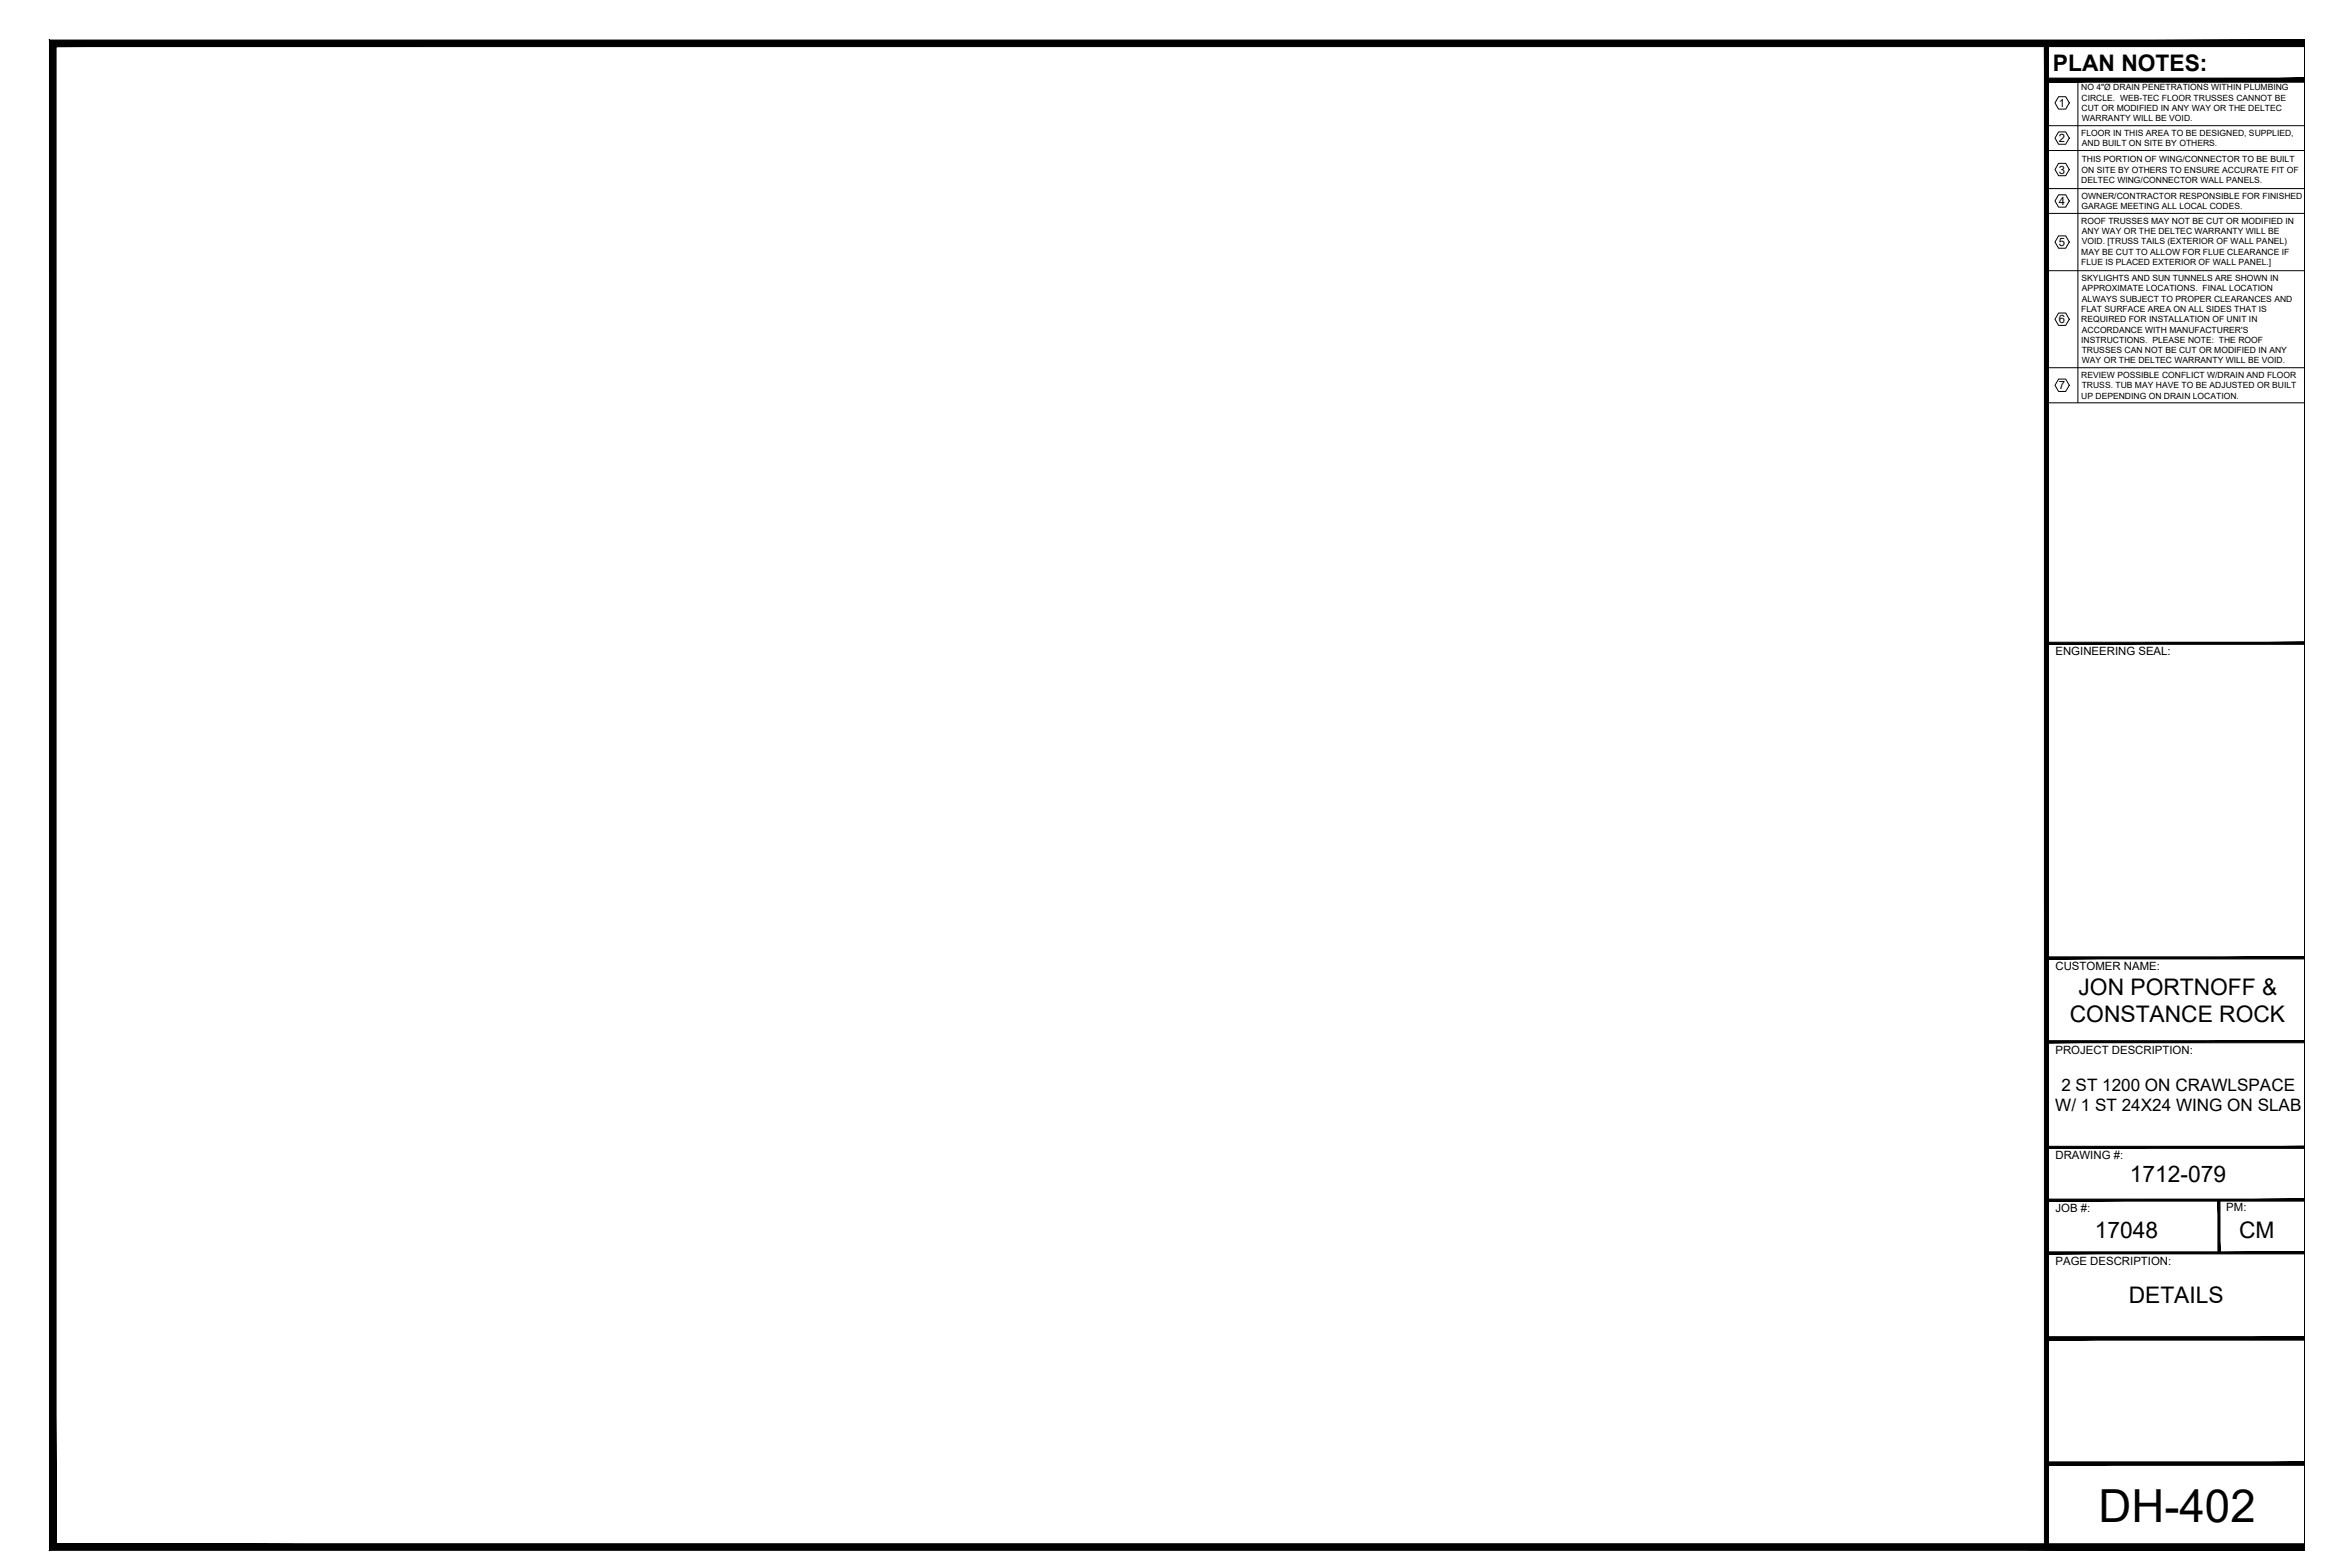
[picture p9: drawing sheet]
<svg xmlns="http://www.w3.org/2000/svg" width="914mm" height="610mm" viewBox="0 0 914 610" stroke-linecap="round" stroke-linejoin="round" font-family="sans-serif">
<defs><g id="words">
<text font-size="17.7" x="816.6" y="592">DH-402</text>
<g font-size="8.9">
<text x="798.8" y="27.7">PLAN NOTES:</text>
<text x="808.8" y="386.9">JON PORTNOFF &amp;</text>
<text x="805.4" y="397.6">CONSTANCE ROCK</text>
<text x="828.7" y="459.8">1712-079</text>
<text x="815.2" y="481.6">17048</text>
<text x="871.2" y="481.4">CM</text>
<text x="828.3" y="507">DETAILS</text>
</g>
<g font-size="6.7">
<text x="802.1" y="424.3">2 ST 1200 ON CRAWLSPACE</text>
<text x="799.7" y="432.3">W/ 1 ST 24X24 WING ON SLAB</text>
</g>
<g font-size="4.4">
<text x="801.2" y="41.6">1</text>
<text x="801.2" y="55.3">2</text>
<text x="801.2" y="67.5">3</text>
<text x="801.2" y="79.8">4</text>
<text x="801.2" y="95.7">5</text>
<text x="801.2" y="125.8">6</text>
<text x="801.2" y="151.5">7</text>
<text x="799.8" y="254.9">ENGINEERING SEAL:</text>
<text x="799.8" y="377.4">CUSTOMER NAME:</text>
<text x="799.8" y="409.9">PROJECT DESCRIPTION:</text>
<text x="799.8" y="451">DRAWING #:</text>
<text x="799.8" y="471.5">JOB #:</text>
<text x="866.3" y="471.2">PM:</text>
<text x="799.8" y="492">PAGE DESCRIPTION:</text>
</g>
<g font-size="3.3">
<text x="809.9" y="35.2">NO 4&quot;Ø DRAIN PENETRATIONS WITHIN PLUMBING</text>
<text x="809.9" y="39.2">CIRCLE. WEB-TEC FLOOR TRUSSES CANNOT BE</text>
<text x="809.9" y="43.2">CUT OR MODIFIED IN ANY WAY OR THE DELTEC</text>
<text x="810.1" y="47.3">WARRANTY WILL BE VOID.</text>
<text x="809.8" y="52.9">FLOOR IN THIS AREA TO BE DESIGNED, SUPPLIED,</text>
<text x="810.1" y="56.9">AND BUILT ON SITE BY OTHERS.</text>
<text x="810" y="63.1">THIS PORTION OF WING/CONNECTOR TO BE BUILT</text>
<text x="809.8" y="71.1">DELTEC WING/CONNECTOR WALL PANELS.</text>
<text x="809.9" y="67.1">ON SITE BY OTHERS TO ENSURE ACCURATE FIT OF</text>
<text x="809.9" y="77.4">OWNER/CONTRACTOR RESPONSIBLE FOR FINISHED</text>
<text x="809.9" y="81.4">GARAGE MEETING ALL LOCAL CODES.</text>
<text x="809.8" y="87">ROOF TRUSSES MAY NOT BE CUT OR MODIFIED IN</text>
<text x="810.1" y="95">VOID. [TRUSS TAILS (EXTERIOR OF WALL PANEL)</text>
<text x="810.1" y="91">ANY WAY OR THE DELTEC WARRANTY WILL BE</text>
<text x="809.9" y="99">MAY BE CUT TO ALLOW FOR FLUE CLEARANCE IF</text>
<text x="809.8" y="103">FLUE IS PLACED EXTERIOR OF WALL PANEL.]</text>
<text x="810" y="109.3">SKYLIGHTS AND SUN TUNNELS ARE SHOWN IN</text>
<text x="810.1" y="113.3">APPROXIMATE LOCATIONS. FINAL LOCATION</text>
<text x="810.1" y="117.3">ALWAYS SUBJECT TO PROPER CLEARANCES AND</text>
<text x="809.8" y="121.3">FLAT SURFACE AREA ON ALL SIDES THAT IS</text>
<text x="809.8" y="125.4">REQUIRED FOR INSTALLATION OF UNIT IN</text>
<text x="810.1" y="129.4">ACCORDANCE WITH MANUFACTURER'S</text>
<text x="809.8" y="133.4">INSTRUCTIONS. PLEASE NOTE: THE ROOF</text>
<text x="810" y="137.4">TRUSSES CAN NOT BE CUT OR MODIFIED IN ANY</text>
<text x="810.1" y="141.4">WAY OR THE DELTEC WARRANTY WILL BE VOID.</text>
<text x="809.8" y="147.1">REVIEW POSSIBLE CONFLICT W/DRAIN AND FLOOR</text>
<text x="809.8" y="155.1">UP DEPENDING ON DRAIN LOCATION.</text>
<text x="810" y="151.1">TRUSS. TUB MAY HAVE TO BE ADJUSTED OR BUILT</text>
</g>
</g></defs>
<g fill="none" stroke="#000" stroke-width=".39">
<path d="M20.5 16.9h775.8v584.9h-775.8v-584.9v584.9h775.8v-584.9zM896.8 17.8h-100.5v13.4h100.5h-100.5v125.5h100.5M801 37.6h2.8l1.4 2.4-1.4 2.4h-2.8l-1.4-2.4zM808.5 31.2v125.5M796.3 48.9h100.5M796.3 58.6h100.5M801 51.3h2.8l1.4 2.4-1.4 2.4h-2.8l-1.4-2.4zM796.3 73.4h100.5M801 63.5h2.8l1.4 2.5-1.4 2.4h-2.8l-1.4-2.4zM801 75.8h2.8l1.4 2.4-1.4 2.4h-2.8l-1.4-2.4zM796.3 83h100.5M801 91.8h2.8l1.4 2.4-1.4 2.4h-2.8l-1.4-2.4z"/>
<path d="M796.3 105.3h100.5M801 121.8h2.8l1.4 2.4-1.4 2.4h-2.8l-1.4-2.4zM796.3 143.1h100.5M801 147.5h2.8l1.4 2.4-1.4 2.4h-2.8l-1.4-2.4zM896.8 520.2h-100.2v48.6h100.2"/>
</g>
<g fill="#000" stroke="#000" stroke-width=".39">
<path d="M795.5 16.9l1.6 584.9v-584.9zM795.5 16.9l1.6 584.9h-1.6z"/>
<path d="M896.7 18.1l.1 582.5zM896.7 18.1l.1 582.5z"/>
<path d="M795.7 32h101.1v-1.6zM795.7 30.4h101.1l-101.1 1.6z"/>
<path d="M796.3 250.6h100.5v-.8zM796.3 249.8h100.5l-100.5 .8z"/>
<path d="M795.7 16.9v337.3h1.2zM795.7 16.9h1.2v337.3z"/>
<path d="M796.6 372.2v.8l100.2-.8zM796.6 373l100.2-.8v.8z"/>
<path d="M796.6 405.7h100.2v-.8zM796.6 404.9h100.2l-100.2 .8z"/>
<path d="M796.6 445.9v.8l100.2-.8zM796.6 446.7l100.2-.8v.8z"/>
<path d="M863 466.9l.8 20.5v-20.5zM863 466.9l.8 20.5h-.8z"/>
<path d="M796.6 467.3h100.2v-.8zM796.6 466.5h100.2l-100.2 .8z"/>
<path d="M796.6 487.8h100.2v-.8zM796.6 487h100.2l-100.2 .8z"/>
<path d="M796.6 521.3h100.2v-1.2zM796.6 520.1h100.2l-100.2 1.2z"/>
<path d="M796.3 570h100.5v-1.2zM796.3 568.8h100.5l-100.5 1.2z"/>
<path d="M19.3 15.6v587.5l2.5-2.5zM19.3 15.6l2.5 2.5v582.5zM19.3 15.6l2.5 2.5 875-2.5zM21.8 18.1l875-2.5-.1 2.5zM896.8 15.6l-.1 2.5z"/>
<path d="M896.7 600.6l.1 2.5zM21.8 600.6h874.9l.1 2.5zM19.3 603.1h877.5l-875-2.5z"/>
</g>
<use href="#words"/>
</svg>
